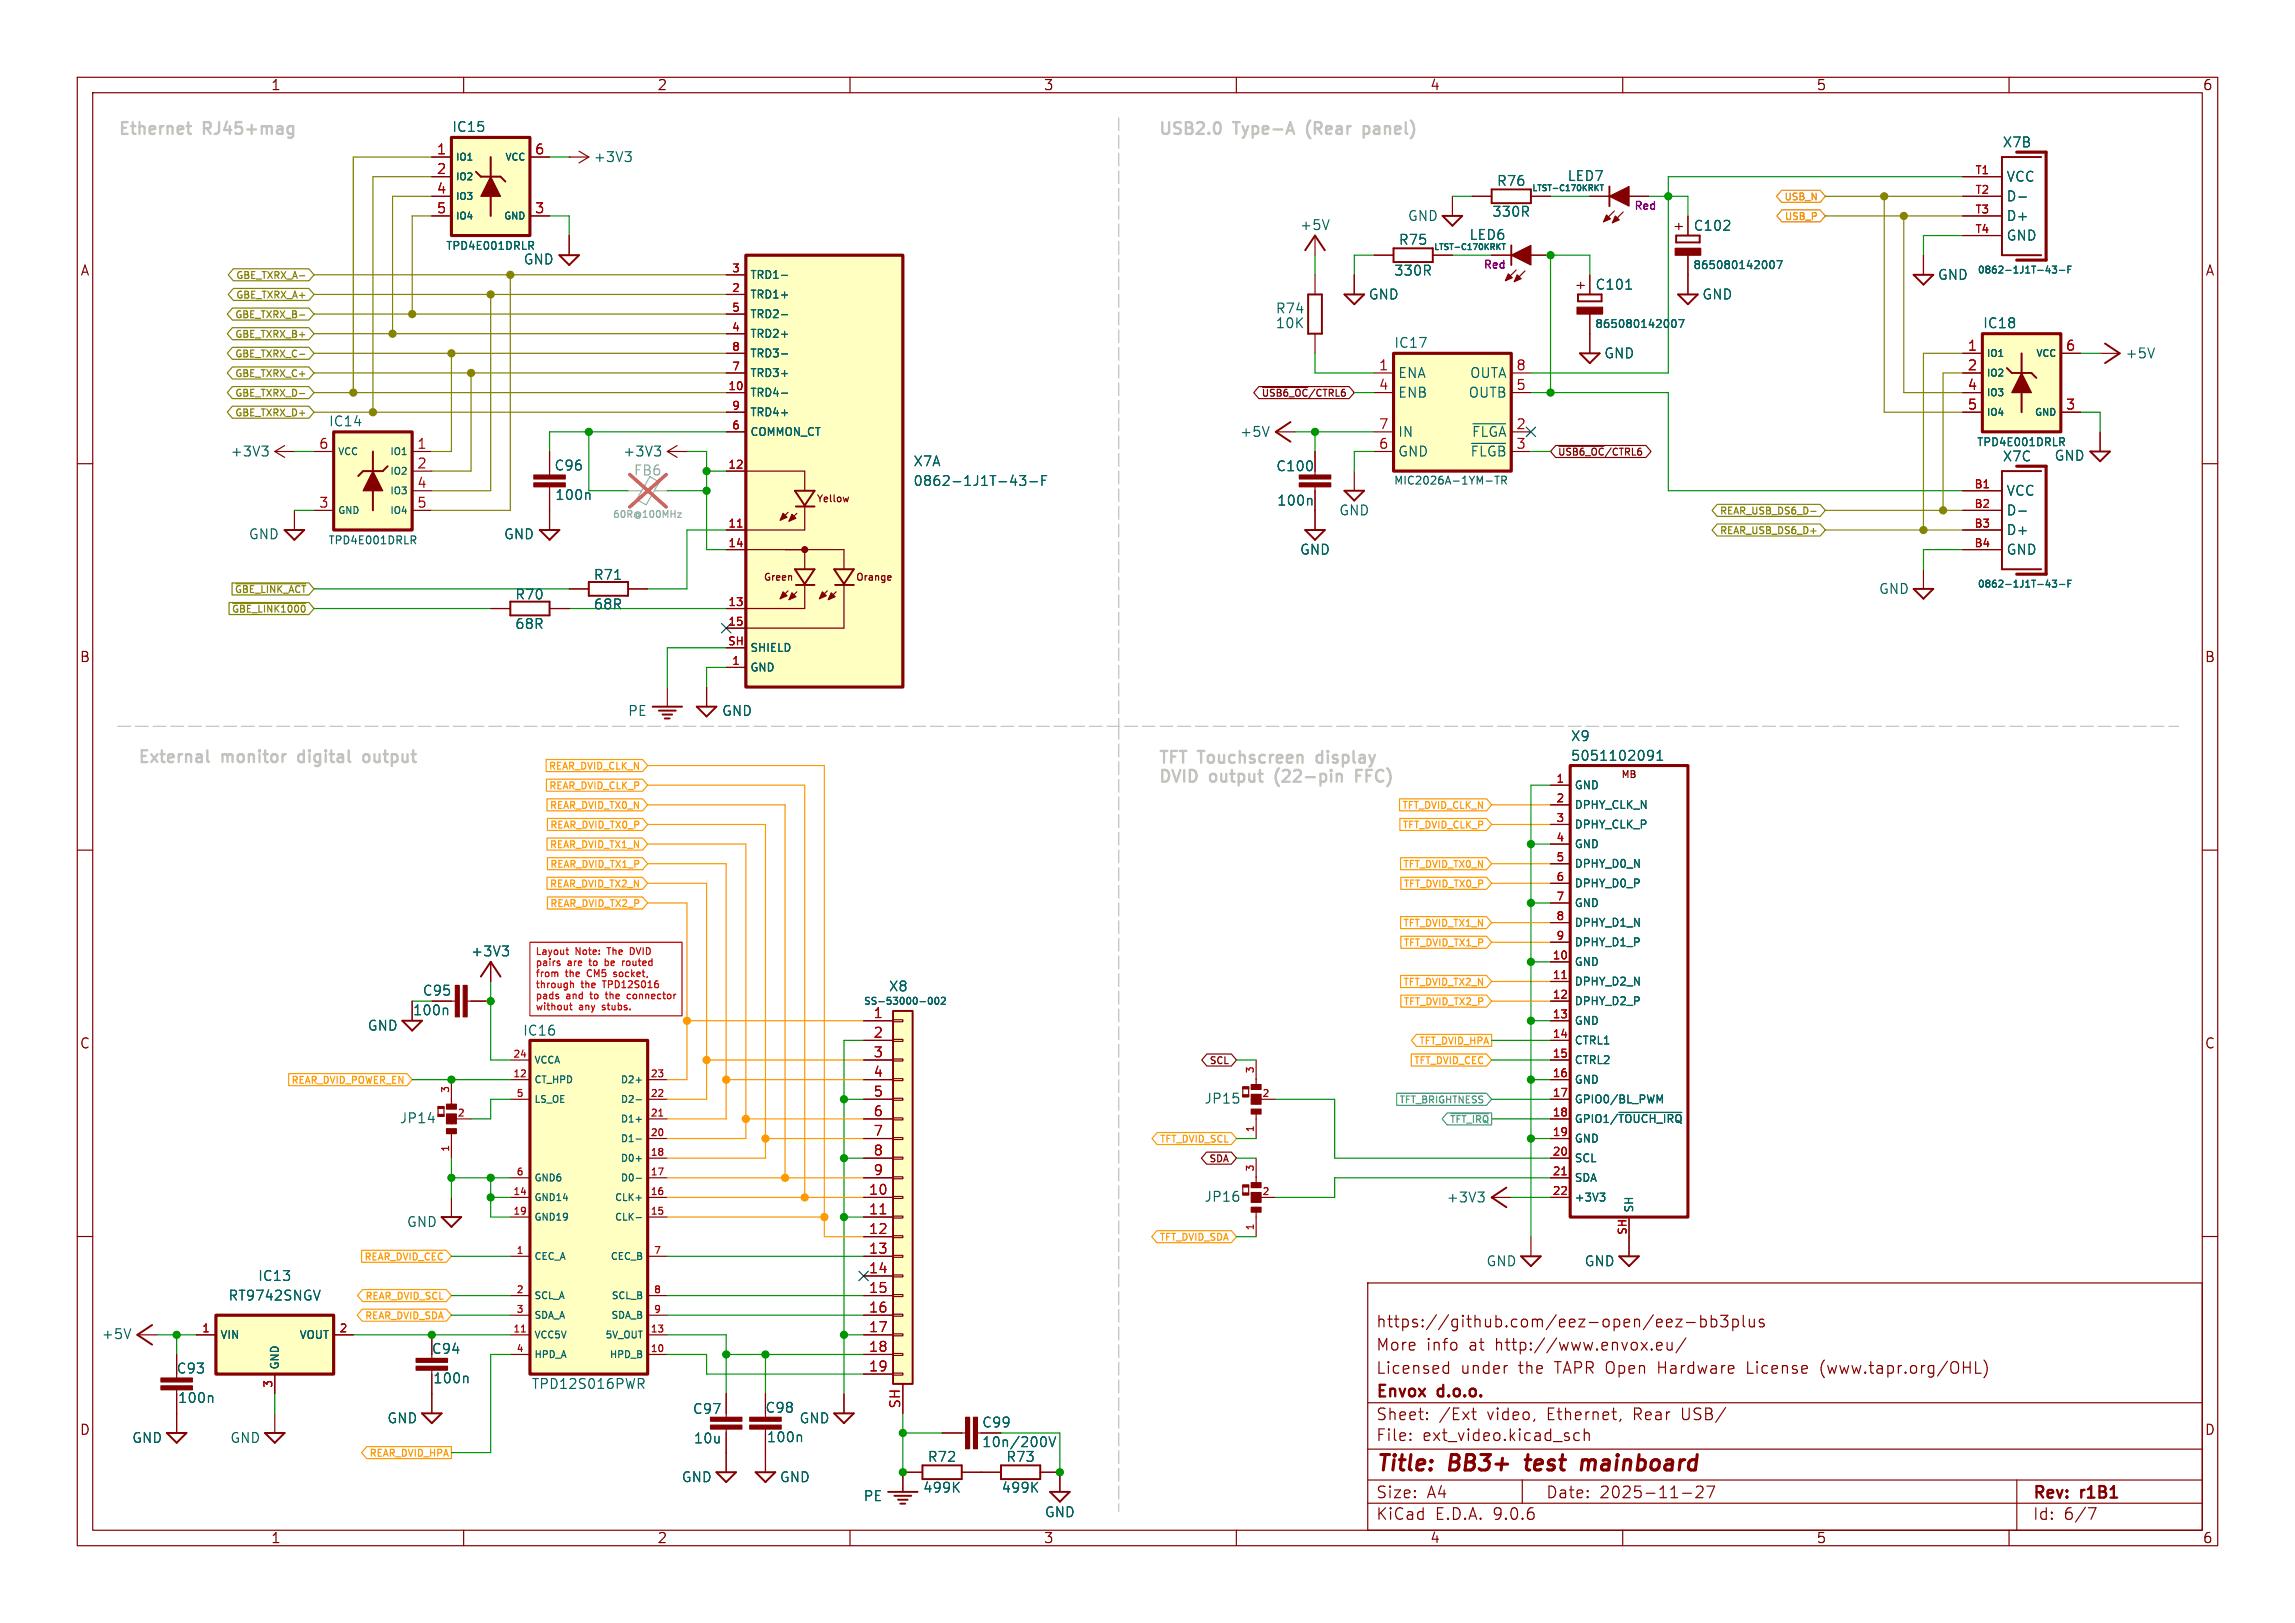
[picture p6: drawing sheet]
<svg xmlns="http://www.w3.org/2000/svg" width="297mm" height="210mm" viewBox="0 0 297 210" stroke-linecap="round" stroke-linejoin="round" font-family="sans-serif">
<defs><g id="words">
<g font-size="2.8" fill="#840000">
<text x="178" y="190.9">Title:</text>
<text x="187.7" y="190.9">BB3+</text>
<text x="198.4" y="190.9">test</text>
<text x="206.3" y="190.9">mainboard</text>
</g>
<g font-size="2.1" fill="#c2c2c2">
<text x="15.2" y="17.5">Ethernet</text>
<text x="26.4" y="17.5">RJ45+mag</text>
<text x="149.9" y="17.5">USB2.0</text>
<text x="159.8" y="17.5">Type-A</text>
<text x="169.8" y="17.5">(Rear</text>
<text x="177.7" y="17.5">panel)</text>
<text x="17.8" y="98.8">External</text>
<text x="28.8" y="98.8">monitor</text>
<text x="39.3" y="98.8">digital</text>
<text x="48.3" y="98.8">output</text>
<text x="149.9" y="98.9">TFT</text>
<text x="149.9" y="101.4">DVID</text>
<text x="155.3" y="98.9">Touchscreen</text>
<text x="156.7" y="101.4">output</text>
<text x="165.7" y="101.4">(22-pin</text>
<text x="171.1" y="98.9">display</text>
<text x="176.8" y="101.4">FFC)</text>
</g>
<g font-size="2.1" fill="#840000">
<text x="178" y="172">https://github.com/eez-open/eez-bb3plus</text>
<text x="178" y="178">Licensed</text>
<text x="178" y="175">More</text>
<text x="184.6" y="175">info</text>
<text x="189" y="178">under</text>
<text x="190.2" y="175">at</text>
<text x="193.7" y="175">http://www.envox.eu/</text>
<text x="196.6" y="178">the</text>
<text x="201.4" y="178">TAPR Open</text>
<text x="215" y="178">Hardware</text>
<text x="226.7" y="178">License</text>
<text x="236.3" y="178">(www.tapr.org/OHL)</text>
<text x="178" y="184">Sheet:</text>
<text x="178" y="181.2">Envox</text>
<text x="186.2" y="181.2">d.o.o.</text>
<text x="186.2" y="184">/Ext</text>
<text x="192.5" y="184">video,</text>
<text x="200.4" y="184">Ethernet,</text>
<text x="211.7" y="184">Rear</text>
<text x="218.1" y="184">USB/</text>
<text x="178" y="186.7">File:</text>
<text x="184.1" y="186.7">ext_video.kicad_sch</text>
<text x="178" y="196.9">KiCad</text>
<text x="178" y="194.1">Size:</text>
<text x="184.7" y="194.1">A4</text>
<text x="185.7" y="196.9">E.D.A.</text>
<text x="193.3" y="196.9">9.0.6</text>
<text x="200" y="194.1">Date:</text>
<text x="207" y="194.1">2025-11-27</text>
<text x="263" y="194.3">Rev:</text>
<text x="263" y="196.9">Id:</text>
<text x="267.1" y="196.9">6/7</text>
<text x="269.4" y="194.3">r1B1</text>
</g>
<g font-size="1.8" fill="#840000">
<text x="35" y="11.9">1</text>
<text x="85" y="11.9">2</text>
<text x="135" y="11.9">3</text>
<text x="185" y="11.9">4</text>
<text x="235" y="11.9">5</text>
<text x="285" y="11.9">6</text>
<text x="10.3" y="35.9">A</text>
<text x="218" y="30.1" transform="rotate(-90 218 30.1)">+</text>
<text x="285.3" y="35.9">A</text>
<text x="205.3" y="37.7" transform="rotate(-90 205.3 37.7)">+</text>
<text x="10.3" y="85.9">B</text>
<text x="285.3" y="85.9">B</text>
<text x="10.3" y="135.9">C</text>
<text x="285.3" y="135.9">C</text>
<text x="10.3" y="185.9">D</text>
<text x="127" y="184.9">C99</text>
<text x="285.3" y="185.9">D</text>
<text x="35" y="199.9">1</text>
<text x="85" y="199.9">2</text>
<text x="135" y="199.9">3</text>
<text x="185" y="199.9">4</text>
<text x="235" y="199.9">5</text>
<text x="285" y="199.9">6</text>
</g>
<g font-size="1.8" fill="#006464">
<text x="58.4" y="17.3">IC15</text>
<text x="76.7" y="21.2">+3V3</text>
<text x="202.8" y="23.6">LED7</text>
<text x="259.1" y="19.3">X7B</text>
<text x="259.6" y="23.7">VCC</text>
<text x="168.1" y="30">+5V</text>
<text x="182.1" y="28.8">GND</text>
<text x="193" y="28.3">330R</text>
<text x="193.6" y="24.3">R76</text>
<text x="259.6" y="26.3">D-</text>
<text x="259.6" y="28.8">D+</text>
<text x="67.7" y="34.4">GND</text>
<text x="180.3" y="35.9">330R</text>
<text x="180.9" y="31.9">R75</text>
<text x="190.1" y="31.3">LED6</text>
<text x="219.1" y="30.1">C102</text>
<text x="259.6" y="31.3">GND</text>
<text x="165" y="40.8">R74</text>
<text x="177" y="39">GND</text>
<text x="206.4" y="37.7">C101</text>
<text x="220.2" y="39">GND</text>
<text x="250.7" y="36.4">GND</text>
<text x="165" y="42.7">10K</text>
<text x="180.3" y="45.2">IC17</text>
<text x="207.5" y="46.6">GND</text>
<text x="256.5" y="42.7">IC18</text>
<text x="275" y="46.6">+5V</text>
<text x="180.8" y="49.1">ENA</text>
<text x="180.8" y="51.7">ENB</text>
<text x="190" y="51.7">OUTB</text>
<text x="190.2" y="49.1">OUTA</text>
<text x="29.7" y="59.3">+3V3</text>
<text x="42.5" y="55.4">IC14</text>
<text x="80.5" y="59.3">+3V3</text>
<text x="160.4" y="56.7">+5V</text>
<text x="180.8" y="56.7">IN</text>
<text x="180.8" y="59.3">GND</text>
<text x="190.2" y="59.3">~{FLGB}</text>
<text x="190.4" y="56.7">~{FLGA}</text>
<text x="259.1" y="59.9">X7C</text>
<text x="265.8" y="59.8">GND</text>
<text x="71.7" y="61.1">C96</text>
<text x="71.8" y="64.9">100n</text>
<text x="118.1" y="60.6">X7A</text>
<text x="118.1" y="63.1">0862-1J1T-43-F</text>
<text x="165.1" y="61.2">C100</text>
<text x="165.2" y="65.6">100n</text>
<text x="259.6" y="64.4">VCC</text>
<text x="32.1" y="70">GND</text>
<text x="65.1" y="70">GND</text>
<text x="168.1" y="72">GND</text>
<text x="173.2" y="66.9">GND</text>
<text x="259.6" y="66.9">D-</text>
<text x="259.6" y="69.4">D+</text>
<text x="259.6" y="72">GND</text>
<text x="66.6" y="77.8">R70</text>
<text x="76.7" y="75.2">R71</text>
<text x="243.1" y="77.1">GND</text>
<text x="66.6" y="81.6">68R</text>
<text x="76.7" y="79.1">68R</text>
<text x="81.2" y="92.8">PE</text>
<text x="93.4" y="92.8">GND</text>
<text x="203.2" y="96.1">X9</text>
<text x="203.2" y="98.7">5051102091</text>
<text x="60.9" y="124">+3V3</text>
<text x="53.3" y="131.6">100n</text>
<text x="54.6" y="129">C95</text>
<text x="114.9" y="128.5">X8</text>
<text x="47.5" y="133.6">GND</text>
<text x="67.6" y="134.2">IC16</text>
<text x="155.8" y="143">JP15</text>
<text x="51.6" y="145.6">JP14</text>
<text x="155.8" y="155.7">JP16</text>
<text x="187.1" y="155.8">+3V3</text>
<text x="52.6" y="159">GND</text>
<text x="33.3" y="166">IC13</text>
<text x="192.3" y="164.1">GND</text>
<text x="205" y="164.1">GND</text>
<text x="13.1" y="173.5">+5V</text>
<text x="29.5" y="168.5">RT9742SNGV</text>
<text x="22.8" y="177.9">C93</text>
<text x="55.8" y="175.4">C94</text>
<text x="56" y="179.2">100n</text>
<text x="68.7" y="179.9">TPD12S016PWR</text>
<text x="22.9" y="181.7">100n</text>
<text x="50" y="184.4">GND</text>
<text x="89.6" y="183.2">C97</text>
<text x="99" y="183">C98</text>
<text x="103.4" y="184.4">GND</text>
<text x="17" y="186.9">GND</text>
<text x="29.7" y="186.9">GND</text>
<text x="88.1" y="192">GND</text>
<text x="89.7" y="187">10u</text>
<text x="99.1" y="186.8">100n</text>
<text x="100.8" y="192">GND</text>
<text x="120" y="189.4">R72</text>
<text x="127" y="187.5">10n/200V</text>
<text x="130.1" y="189.4">R73</text>
<text x="111.7" y="194.4">PE</text>
<text x="119.4" y="193.4">499K</text>
<text x="129.5" y="193.4">499K</text>
<text x="135.1" y="196.5">GND</text>
</g>
<g font-size="1.8" fill="#a90000">
<text x="56.4" y="20.1">1</text>
<text x="56.4" y="22.6">2</text>
<text x="69.1" y="20.1">6</text>
<text x="56.4" y="25.1">4</text>
<text x="56.4" y="27.7">5</text>
<text x="69.1" y="27.7">3</text>
<text x="254.6" y="45.5">1</text>
<text x="267.3" y="45.5">6</text>
<text x="178.4" y="48">1</text>
<text x="178.4" y="50.5">4</text>
<text x="196.1" y="48">8</text>
<text x="196.1" y="50.5">5</text>
<text x="254.6" y="48">2</text>
<text x="254.6" y="50.5">4</text>
<text x="254.6" y="53.1">5</text>
<text x="267.3" y="53.1">3</text>
<text x="41.2" y="58.2">6</text>
<text x="53.9" y="58.2">1</text>
<text x="178.4" y="55.6">7</text>
<text x="178.4" y="58.2">6</text>
<text x="196.1" y="55.6">2</text>
<text x="196.1" y="58.2">3</text>
<text x="41.2" y="65.8">3</text>
<text x="53.9" y="60.7">2</text>
<text x="53.9" y="63.2">4</text>
<text x="53.9" y="65.8">5</text>
<text x="113" y="131.8">1</text>
<text x="113" y="134.4">2</text>
<text x="113" y="136.9">3</text>
<text x="113" y="139.4">4</text>
<text x="113" y="142">5</text>
<text x="113" y="144.5">6</text>
<text x="113" y="147.1">7</text>
<text x="113" y="149.6">8</text>
<text x="112.4" y="154.7">10</text>
<text x="113" y="152.1">9</text>
<text x="112.4" y="157.2">11</text>
<text x="112.4" y="159.8">12</text>
<text x="112.4" y="162.3">13</text>
<text x="112.4" y="164.8">14</text>
<text x="112.4" y="167.4">15</text>
<text x="112.4" y="169.9">16</text>
<text x="112.4" y="172.5">17</text>
<text x="112.4" y="175">18</text>
<text x="112.4" y="177.5">19</text>
<text x="116.6" y="182.3" transform="rotate(-90 116.6 182.3)">SH</text>
</g>
<text font-size="1.8" fill="#989898" x="81.9" y="61.7">FB6</text>
<g font-size="1.4" fill="#a90000">
<text x="255.5" y="22.6">T1</text>
<text x="255.5" y="25.1">T2</text>
<text x="255.5" y="27.7">T3</text>
<text x="94.6" y="35.3">3</text>
<text x="255.5" y="30.2">T4</text>
<text x="94.6" y="37.8">2</text>
<text x="94.6" y="40.4">5</text>
<text x="94.6" y="42.9">4</text>
<text x="94.6" y="45.5">8</text>
<text x="94.2" y="50.5">10</text>
<text x="94.6" y="48">7</text>
<text x="94.6" y="53.1">9</text>
<text x="94.6" y="55.6">6</text>
<text x="94.2" y="60.7">12</text>
<text x="255.4" y="63.2">B1</text>
<text x="255.4" y="65.8">B2</text>
<text x="94.2" y="68.3">11</text>
<text x="94.2" y="70.9">14</text>
<text x="255.4" y="68.3">B3</text>
<text x="255.4" y="70.9">B4</text>
<text x="94.1" y="83.6">SH</text>
<text x="94.2" y="78.5">13</text>
<text x="94.2" y="81">15</text>
<text x="94.6" y="86.1">1</text>
<text x="201.3" y="101.3">1</text>
<text x="201.3" y="103.9">2</text>
<text x="201.3" y="106.4">3</text>
<text x="201.3" y="109">4</text>
<text x="201.3" y="111.5">5</text>
<text x="201.3" y="114">6</text>
<text x="201.3" y="116.6">7</text>
<text x="201.3" y="119.1">8</text>
<text x="200.8" y="124.2">10</text>
<text x="201.3" y="121.7">9</text>
<text x="200.8" y="126.7">11</text>
<text x="200.8" y="129.3">12</text>
<text x="200.8" y="131.8">13</text>
<text x="200.8" y="134.4">14</text>
<text x="200.8" y="136.9">15</text>
<text x="200.8" y="139.4">16</text>
<text x="200.8" y="142">17</text>
<text x="200.8" y="144.5">18</text>
<text x="200.8" y="147.1">19</text>
<text x="200.8" y="149.6">20</text>
<text x="200.8" y="152.1">21</text>
<text x="200.8" y="154.7">22</text>
<text x="210.6" y="159.9" transform="rotate(-90 210.6 159.9)">SH</text>
<text x="26.1" y="172.5">1</text>
<text x="43.8" y="172.5">2</text>
<text x="35.3" y="179.7" transform="rotate(-90 35.3 179.7)">3</text>
</g>
<g font-size="1.4" fill="#840084">
<text x="211.4" y="27.4">Red</text>
<text x="191.9" y="35">Red</text>
</g>
<g font-size="1.4" fill="#006464">
<text x="57.6" y="32.5">TPD4E001DRLR</text>
<text x="219" y="35">865080142007</text>
<text x="97" y="36.3">TRD1-</text>
<text x="97" y="38.8">TRD1+</text>
<text x="97" y="41.4">TRD2-</text>
<text x="97" y="43.9">TRD2+</text>
<text x="97" y="46.5">TRD3-</text>
<text x="206.3" y="42.6">865080142007</text>
<text x="97" y="49">TRD3+</text>
<text x="97" y="51.5">TRD4-</text>
<text x="97" y="54.1">TRD4+</text>
<text x="97" y="56.6">COMMON_CT</text>
<text x="255.8" y="57.9">TPD4E001DRLR</text>
<text x="180.3" y="62.9">MIC2026A-1YM-TR</text>
<text x="42.4" y="70.6">TPD4E001DRLR</text>
<text x="97" y="84.6">SHIELD</text>
<text x="97" y="87.1">GND</text>
<text x="203.7" y="102.3">GND</text>
<text x="203.7" y="104.9">DPHY_CLK_N</text>
<text x="203.7" y="107.4">DPHY_CLK_P</text>
<text x="203.7" y="110">GND</text>
<text x="203.7" y="112.5">DPHY_D0_N</text>
<text x="203.7" y="115">DPHY_D0_P</text>
<text x="203.7" y="117.6">GND</text>
<text x="203.7" y="120.1">DPHY_D1_N</text>
<text x="203.7" y="122.7">DPHY_D1_P</text>
<text x="203.7" y="125.2">GND</text>
<text x="203.7" y="127.7">DPHY_D2_N</text>
<text x="203.7" y="130.3">DPHY_D2_P</text>
<text x="203.7" y="132.8">GND</text>
<text x="203.7" y="135.4">CTRL1</text>
<text x="203.7" y="137.9">CTRL2</text>
<text x="203.7" y="140.4">GND</text>
<text x="203.7" y="143">GPIO0/BL_PWM</text>
<text x="203.7" y="145.5">GPIO1/~{TOUCH_IRQ}</text>
<text x="203.7" y="148.1">GND</text>
<text x="203.7" y="150.6">SCL</text>
<text x="203.7" y="153.1">SDA</text>
<text x="203.7" y="155.7">+3V3</text>
<text x="211.6" y="157" transform="rotate(-90 211.6 157)">SH</text>
<text x="28.4" y="173.5">VIN</text>
<text x="38.6" y="173.5">VOUT</text>
<text x="36.3" y="177.3" transform="rotate(-90 36.3 177.3)">GND</text>
</g>
<g font-size="1.2" fill="#006464">
<text x="58.9" y="21">IO1</text>
<text x="58.9" y="23.5">IO2</text>
<text x="65.3" y="21">VCC</text>
<text x="58.9" y="26.1">IO3</text>
<text x="58.9" y="28.6">IO4</text>
<text x="65.1" y="28.6">GND</text>
<text x="255.8" y="35.6">0862-1J1T-43-F</text>
<text x="257" y="46.4">IO1</text>
<text x="263.4" y="46.4">VCC</text>
<text x="257" y="48.9">IO2</text>
<text x="257" y="51.5">IO3</text>
<text x="43.7" y="59.1">VCC</text>
<text x="50.4" y="59.1">IO1</text>
<text x="257" y="54">IO4</text>
<text x="263.2" y="54">GND</text>
<text x="50.4" y="61.6">IO2</text>
<text x="50.4" y="64.2">IO3</text>
<text x="43.7" y="66.7">GND</text>
<text x="50.4" y="66.7">IO4</text>
<text x="255.8" y="76.2">0862-1J1T-43-F</text>
<text x="111.7" y="130.2">SS-53000-002</text>
<text x="69.1" y="137.8">VCCA</text>
<text x="69.1" y="140.4">CT_HPD</text>
<text x="69.1" y="142.9">LS_OE</text>
<text x="80.2" y="140.4">D2+</text>
<text x="80.2" y="142.9">D2-</text>
<text x="80.2" y="145.5">D1+</text>
<text x="80.2" y="148">D1-</text>
<text x="69.1" y="153.1">GND6</text>
<text x="69.1" y="155.6">GND14</text>
<text x="79.4" y="155.6">CLK+</text>
<text x="80.2" y="150.5">D0+</text>
<text x="80.2" y="153.1">D0-</text>
<text x="69.1" y="158.2">GND19</text>
<text x="79.4" y="158.2">CLK-</text>
<text x="69.1" y="163.2">CEC_A</text>
<text x="78.9" y="163.2">CEC_B</text>
<text x="69.1" y="168.3">SCL_A</text>
<text x="69.1" y="170.9">SDA_A</text>
<text x="69.1" y="173.4">VCC5V</text>
<text x="78.2" y="173.4">5V_OUT</text>
<text x="79" y="170.9">SDA_B</text>
<text x="79" y="168.3">SCL_B</text>
<text x="69.1" y="175.9">HPD_A</text>
<text x="78.8" y="175.9">HPD_B</text>
</g>
<g font-size="1.2" fill="#c60">
<text x="230.8" y="26.1">USB_N</text>
<text x="230.8" y="28.7">USB_P</text>
</g>
<g font-size="1.2" fill="#848400">
<text x="30.3" y="41.4">GBE_TXRX_B-</text>
<text x="30.4" y="38.8">GBE_TXRX_A+</text>
<text x="30.4" y="36.3">GBE_TXRX_A-</text>
<text x="30.3" y="46.5">GBE_TXRX_C-</text>
<text x="30.3" y="43.9">GBE_TXRX_B+</text>
<text x="30.3" y="49">GBE_TXRX_C+</text>
<text x="30.3" y="51.5">GBE_TXRX_D-</text>
<text x="30.3" y="54.1">GBE_TXRX_D+</text>
<text x="222.4" y="69.3">REAR_USB_DS6_D+</text>
<text x="222.4" y="66.8">REAR_USB_DS6_D-</text>
<text x="30.2" y="76.9">~{GBE_LINK_ACT}</text>
<text x="29.9" y="79.5">~{GBE_LINK1000}</text>
</g>
<g font-size="1.2" fill="#840000">
<text x="163.1" y="51.5">~{USB6_OC}/CTRL6</text>
<text x="201.5" y="59.2">~{USB6_OC}/CTRL6</text>
<text x="105.6" y="65.2">Yellow</text>
<text x="98.7" y="75.3">Green</text>
<text x="110.7" y="75.3">Orange</text>
<text x="209.7" y="100.9">MB</text>
<text x="156.4" y="137.9">SCL</text>
<text x="156.4" y="150.6">SDA</text>
</g>
<text font-size="1.2" fill="#989898" x="79.2" y="67.2">60R@100MHz</text>
<g font-size="1.2" fill="#f90">
<text x="70.9" y="99.8">REAR_DVID_CLK_N</text>
<text x="70.9" y="102.3">REAR_DVID_CLK_P</text>
<text x="71" y="104.9">REAR_DVID_TX0_N</text>
<text x="71.1" y="107.4">REAR_DVID_TX0_P</text>
<text x="181.3" y="104.9">TFT_DVID_CLK_N</text>
<text x="181.4" y="107.4">TFT_DVID_CLK_P</text>
<text x="71" y="110">REAR_DVID_TX1_N</text>
<text x="71.1" y="112.5">REAR_DVID_TX1_P</text>
<text x="181.5" y="112.5">TFT_DVID_TX0_N</text>
<text x="71" y="115">REAR_DVID_TX2_N</text>
<text x="71.1" y="117.6">REAR_DVID_TX2_P</text>
<text x="181.5" y="115">TFT_DVID_TX0_P</text>
<text x="181.5" y="120.1">TFT_DVID_TX1_N</text>
<text x="181.5" y="122.7">TFT_DVID_TX1_P</text>
<text x="181.5" y="127.7">TFT_DVID_TX2_N</text>
<text x="181.5" y="130.3">TFT_DVID_TX2_P</text>
<text x="182.9" y="137.9">TFT_DVID_CEC</text>
<text x="183.5" y="135.4">TFT_DVID_HPA</text>
<text x="37.6" y="140.4">REAR_DVID_POWER_EN</text>
<text x="150" y="148.1">TFT_DVID_SCL</text>
<text x="149.9" y="160.8">TFT_DVID_SDA</text>
<text x="47" y="163.3">REAR_DVID_CEC</text>
<text x="47.1" y="170.9">REAR_DVID_SDA</text>
<text x="47.1" y="168.4">REAR_DVID_SCL</text>
<text x="47.7" y="188.7">REAR_DVID_HPA</text>
</g>
<g font-size="1.2" fill="#f00">
<text x="69.2" y="123.9">Layout</text>
<text x="69.2" y="125.4">pairs</text>
<text x="73.5" y="125.4">are</text>
<text x="74.5" y="123.9">Note:</text>
<text x="76.6" y="125.4">to</text>
<text x="78.8" y="125.4">be</text>
<text x="78.9" y="123.9">The</text>
<text x="81.4" y="125.4">routed</text>
<text x="82.1" y="123.9">DVID</text>
<text x="69.2" y="126.8">from</text>
<text x="69.2" y="128.2">through</text>
<text x="69.2" y="129.7">pads</text>
<text x="69.2" y="131.1">without</text>
<text x="73.3" y="126.8">the</text>
<text x="73.3" y="129.7">and</text>
<text x="75" y="131.1">any</text>
<text x="75.3" y="128.2">the</text>
<text x="76.3" y="126.8">CM5</text>
<text x="76.7" y="129.7">to</text>
<text x="78.2" y="131.1">stubs.</text>
<text x="78.3" y="128.2">TPD12S016</text>
<text x="79" y="129.7">the</text>
<text x="80" y="126.8">socket,</text>
<text x="82" y="129.7">connector</text>
</g>
<g font-size="1.2" fill="#a90000">
<text x="66.3" y="136.9">24</text>
<text x="58.2" y="141.5" transform="rotate(-90 58.2 141.5)">3</text>
<text x="66.3" y="139.4">12</text>
<text x="66.7" y="142">5</text>
<text x="84.1" y="139.4">23</text>
<text x="84.1" y="142">22</text>
<text x="162.3" y="139" transform="rotate(-90 162.3 139)">3</text>
<text x="163.3" y="142">2</text>
<text x="58.2" y="149.2" transform="rotate(-90 58.2 149.2)">1</text>
<text x="59.1" y="144.5">2</text>
<text x="84.1" y="144.5">21</text>
<text x="84.1" y="147.1">20</text>
<text x="84.1" y="149.6">18</text>
<text x="162.3" y="146.6" transform="rotate(-90 162.3 146.6)">1</text>
<text x="66.3" y="154.7">14</text>
<text x="66.7" y="152.1">6</text>
<text x="84.1" y="152.1">17</text>
<text x="84.1" y="154.7">16</text>
<text x="162.3" y="151.7" transform="rotate(-90 162.3 151.7)">3</text>
<text x="163.3" y="154.7">2</text>
<text x="66.3" y="157.2">19</text>
<text x="84.1" y="157.2">15</text>
<text x="162.3" y="159.3" transform="rotate(-90 162.3 159.3)">1</text>
<text x="66.7" y="162.3">1</text>
<text x="66.7" y="167.4">2</text>
<text x="84.5" y="162.3">7</text>
<text x="84.5" y="167.4">8</text>
<text x="66.3" y="172.5">11</text>
<text x="66.7" y="169.9">3</text>
<text x="84.1" y="172.5">13</text>
<text x="84.5" y="169.9">9</text>
<text x="66.7" y="175">4</text>
<text x="84.1" y="175">10</text>
</g>
<g font-size="1.2" fill="#00c2c2">
<text x="180.9" y="143">TFT_BRIGHTNESS</text>
<text x="187.5" y="145.5">~{TFT_IRQ}</text>
</g>
<g font-size="1.1" fill="#006464">
<text x="198.2" y="24.9">LTST-C170KRKT</text>
<text x="185.5" y="32.6">LTST-C170KRKT</text>
</g>
</g></defs>
<g fill="none" stroke="#840000" stroke-width=".15">
<path d="M10 10h277v190h-277zM12 12h273v186h-273zM60 10v2M74.9 19.6l1.3 .7M110 10v2M160 10v2M210 10v2M260 10v2M73.7 20.3h.1M73.7 20.3h2.5M76.2 20.3l-1.3 .8M193 33h7.7"/>
<path d="M196.2 34.9l-1.4 1.4M197.4 35.1l-1.4 1.3M165.1 55.9h2.5M170.2 58.4v3.1M10 60h2M170.2 63v5.6M285 60h2M10 110h2M285 110h2M10 160h2M177 166h108v32h-108zM186.9 177.6l.1 .1 .5-.1"/>
<path d="M186.9 176.8l.1-.1 .5 .1M187.5 176.2v1.5M195 176.7h.1M214.4 174.2l.7-.1-.1-.3-.4-.1-.2 .2 .1 .7 .1 .1 .4-.1M215.7 173.7l.1 .9a.41 .41 0 0 0 .6 0M216.4 173.7v1M216.9 170.7h.8l-.8 1h.8M218.2 173.1l-1.3 2M218.2 171.1h1.2M220.1 170.8l.4-.1 .3 .3v.4l-.1 .2-.2 .1-.4-.1M220.1 170.2v1.5M221.5 170.8l.4-.1 .3 .3v.4l-.2 .2-.1 .1-.4-.1"/>
<path d="M221.5 170.2v1.5M222.7 170.2h.9l-.5 .6a.41 .41 0 0 1 .5 .3v.3l-.1 .2-.6 .1-.2-.1M224.2 170.8l.5-.1 .3 .3v.4l-.2 .2-.1 .1-.5-.1M224.2 170.7v1.5M225.6 170.2v1.3l.2 .2M226.4 170.7l.1 .9a.41 .41 0 0 0 .5 0M227 170.7v1M228.2 170.8l-.3-.1-.2 .2v.2l.5 .2 .1 .1-.1 .2-.1 .1-.4-.1M235.7 176.6v.4v.6M255.7 176.2v1.5h.7M256.7 176a1.72 1.72 0 0 1 0 2.3M285 160h2"/>
<path d="M60 198v2M110 198v2M160 198v2M177 194.5h108M177 191.5h108M177 187.5h108M177 181.5h108M182.5 186.3h.1l-.1 .1M182.5 186.3v.1M182.5 185.5v.1M182.5 185.5h.1l-.1 .1M184.7 183.6v.1"/>
<path d="M184.7 183.6h-.1l.1 .1M184.7 182.8v.1M184.7 182.8h-.1l.1 .1M190.5 182.7h.5M190.7 182.2v1.3v.1l.3 .1M197 191.5v3M204.4 185.5l-.4-.1-.3 .3v.4l.1 .2 .2 .1 .4-.1M205 185.5a.37 .37 0 0 1 .7 .1v.8M205 184.9v1.5M209.7 183.6l-.1 .3M210 198v2M217.7 193.2h1.2"/>
<path d="M219.5 192.4l.2-.1h.4a.41 .41 0 0 1 .2 .6l-.8 .9h.9M220.9 192.3h1l-.7 1.5M260 198v2M261 191.5v6.5M270.2 195.1h1l-.6 1.5"/>
</g>
<path d="M197.4 188.9h.7M197.7 188.2l-.2 1.7 .1 .2 .2 .1M204.8 188.9l-.2 1.3M205.6 189a.57 .57 0 0 0-.8 .1M205.6 189.2l-.1 1" fill="none" stroke="#840000" stroke-width=".4"/>
<path d="M195.6 31.8v2.5M167 54.6l-1.9 1.3 1.9 1.3M168.9 68.6h2.5l-1.2 1.3z" fill="none" stroke="#840000" stroke-width=".25"/>
<g fill="#840000" stroke="#840000" stroke-width=".15">
<path d="M196.3 35.6l.5 .5-.8 .3z"/>
<path d="M195.2 35.4l.5 .5-.9 .4z"/>
<path d="M195.6 33l2.5-1.2v2.5z"/>
<path d="M168.1 61.5h4.1v.5h-4.1z"/>
<path d="M168.1 62.5h4.1v.5h-4.1z"/>
</g>
<path d="M80.9 19.6h.8l-.5 .5M81.4 20.1l.3 .3v.3l-.3 .2M193.8 31.9l.4 .4M194.2 31.5l-.5 .5M194.6 31.5v.8M164.2 55.2l-.4 1.3M169.6 64.5l.2 .2v.6" fill="none" stroke="#006464" stroke-width=".15"/>
<path d="M58.4 17.8h10.2v12.7h-10.2z" fill="#ffffc2"/>
<path d="M61.6 22.2l.6 .7h2.6l.6 .6M63.5 20.3v2.6M63.5 25.4v2.5" fill="none" stroke="#840000" stroke-width=".25"/>
<path d="M58.4 17.8h10.2v12.7h-10.2z" fill="none" stroke="#840000" stroke-width=".4"/>
<path d="M63.5 22.9l1.3 2.5h-2.6z" fill="#840000" stroke="#840000" stroke-width=".15"/>
<path d="M55.9 20.3h2.5M55.9 22.9h2.5M55.9 25.4h2.5M55.9 27.9h2.5M68.6 20.3h2.5M68.6 27.9h2.5" fill="none" stroke="#840000" stroke-width=".15"/>
<path d="M68.7 31.8l.3 .5M68.8 31.3l.2 .1v.3l-.2 .1" fill="none" stroke="#006464" stroke-width=".15"/>
<path d="M96.5 33h20.3v55.9h-20.3z" fill="#ffffc2"/>
<path d="M96.5 33h20.3v55.9h-20.3z" fill="none" stroke="#840000" stroke-width=".41"/>
<g fill="#840000" stroke="#840000" stroke-width=".15">
<path d="M101.3 66.4l.6 .5-.9 .4z"/>
<path d="M101.3 76.6l.6 .5-.9 .4z"/>
<path d="M102.5 66.5l.5 .6-.9 .3z"/>
<path d="M102.5 76.7l.5 .5-.9 .4z"/>
<path d="M106.4 76.6l.5 .5-.9 .4z"/>
<path d="M107.6 76.7l.5 .5-.9 .4z"/>
<circle cx="104.1" cy="71.1" r=".38"/>
</g>
<g fill="none" stroke="#840000" stroke-width=".15">
<path d="M94 35.6h2.5M94 38.1h2.5M170.2 35.6v2.5M94 40.6h2.5M94 43.2h2.5M94 45.7h2.5M94 48.3h2.5M94 50.8h2.5M94 53.3h2.5M94 55.9h2.5M170.2 43.2v2.5M205.7 43.2v2.5"/>
<path d="M94 61h10.1v2.5M94 71.1h15.2v2.6M102 66.3l-1 1M102 76.5l-1 1M103.1 66.4l-1 1M103.1 76.6l-1 1M104.1 65.7v2.9h-10.1M104.1 71.1v2.6M104.1 75.8v2.9h-10.1M107.1 76.5l-1.1 1M108.2 76.6l-1 1M109.2 75.8v5.5h-15.2"/>
<path d="M109.8 64.3l-.2 .6M115.2 74.5l.1 .2-.4 .1M115.3 75l-.1 .1M94 83.8h2.5M94 86.4h2.5"/>
</g>
<path d="M169.3 38.1h1.8v5.1h-1.8zM204.5 45.7h2.5l-1.3 1.3zM102.9 63.5h2.5l-1.3 1.9zM102.9 73.7h2.5l-1.3 1.9zM103 65.5h2.4M103 75.7h2.4M107.9 73.7h2.6l-1.3 1.9zM108.1 75.7h2.4" fill="none" stroke="#840000" stroke-width=".25"/>
<path d="M101.1 35.6h.8M101.1 40.7h.8M101.1 45.8h.8M101.1 50.9h.8M130.8 62.4h.8M131.4 62v.8M131.9 61.5h.8l-.4 .5a.34 .34 0 0 1 .4 .3v.3l-.1 .1-.5 .1-.2-.1M133.3 62.3h.9M134.9 62.1h.4M135.5 61.5h-.6v1.3" fill="none" stroke="#006464" stroke-width=".15"/>
<path d="M95.4 68.2h.6" fill="none" stroke="#a90000" stroke-width=".15"/>
<path d="M180.3 45.7h15.3v15.3h-15.3z" fill="#ffffc2"/>
<path d="M180.3 45.7h15.3v15.3h-15.3z" fill="none" stroke="#840000" stroke-width=".41"/>
<g fill="none" stroke="#840000" stroke-width=".15">
<path d="M175.3 35.6v2.5M177.8 33h2.5M185.4 33h2.6M188 25.4v2.5M190.5 25.4h2.5M198.1 25.4h2.6M205.7 25.4h7.7M208.9 27.3l-1.4 1.4M210.1 27.4l-1.4 1.4M177.8 48.3h2.5M177.8 50.8h2.5M177.8 55.9h2.5"/>
<path d="M177.8 58.4h2.5M195.6 48.3h2.5M195.6 50.8h2.5M195.6 55.9h2.5M195.6 58.4h2.5M63.5 78.7h2.5M71.1 78.7h2.6M175.3 61v2.5M193 154.9h2.6M198.1 160v2.6M119.4 190.5h-2.6v2.5M124.5 190.5h5"/>
<path d="M134.6 190.5h2.6v2.5"/>
</g>
<g fill="none" stroke="#006464" stroke-width=".15">
<path d="M206.5 24.2l.4 .5M206.9 23.9l-.5 .4M207.3 23.9v.8M190.4 57.4h4.4M190.6 54.8h4.2M193.4 61.6h.6M193.7 61.6v1M194.4 62.2l.4-.1 .1-.1v-.3l-.2-.1h-.3v1M194.6 62.2l.3 .4M191.3 154.2h.8l-.5 .5M191.8 154.7l.3 .3v.3l-.3 .2M123.6 192.3l.5 .8"/>
<path d="M124.1 191.8l-.7 .7M133.7 192.3l.6 .8M134.3 191.8l-.7 .7"/>
</g>
<g fill="none" stroke="#840000" stroke-width=".25">
<path d="M174 38.1h2.5l-1.2 1.3zM180.3 32.1h5.1v1.8h-5.1zM186.7 27.9h2.5l-1.2 1.3zM193 24.5h5.1v1.8h-5.1zM208.3 24.1v2.6M66 77.9h5.1v1.7h-5.1zM174 63.5h2.5l-1.2 1.3zM194.9 153.7l-1.9 1.2 1.9 1.3M196.8 162.6h2.6l-1.3 1.2zM114.9 193h3.8M115.7 193.5h2.2M116.2 194.1h1.3"/>
<path d="M116.5 194.6h.6M119.4 189.6h5.1v1.8h-5.1zM129.5 189.6h5.1v1.8h-5.1zM135.9 193h2.5l-1.2 1.3z"/>
</g>
<g fill="#840000" stroke="#840000" stroke-width=".15">
<path d="M209 27.9l.5 .5-.8 .4z"/>
<path d="M207.9 27.8l.5 .5-.9 .4z"/>
<path d="M208.3 25.4l2.5-1.3v2.6z"/>
</g>
<path d="M27.9 170.2h15.3v7.6h-15.3z" fill="#ffffc2"/>
<path d="M27.9 170.2h15.3v7.6h-15.3z" fill="none" stroke="#840000" stroke-width=".41"/>
<g fill="none" stroke="#840000" stroke-width=".15">
<path d="M73.7 30.5v2.5M35.6 58.4l1.2 .8M35.6 58.4h2.5M36.8 57.7l-1.2 .7M38.1 58.4h.1M71.1 58.4v3.1M86.4 58.4h2.5M86.4 58.4l1.2 .8M87.6 57.7l-1.2 .7M88.9 58.4h.1M38.1 66v2.6M71.1 63v5.6"/>
<path d="M73.7 76.2h2.5M81.3 76.2h2.5M200.7 101.6h2.5M200.7 104.1h2.5M200.7 106.7h2.5M200.7 109.2h2.5M200.7 111.8h2.5M200.7 114.3h2.5M200.7 116.8h2.5M200.7 119.4h2.5M53.3 129.5v2.6M55.9 129.5h3"/>
<path d="M60.5 129.5h3M63.5 124.5v2.5M200.7 121.9h2.5M200.7 124.5h2.5M200.7 127h2.5M200.7 129.5h2.5M200.7 132.1h2.5M200.7 134.6h2.5M200.7 137.2h2.5M200.7 139.7h2.5M58.4 154.9v2.6M200.7 142.2h2.5"/>
<path d="M200.7 144.8h2.5M200.7 147.3h2.5M200.7 149.9h2.5M200.7 152.4h2.5M200.7 154.9h2.5M210.8 157.5v2.5M25.4 172.7h2.5M35.6 177.8v2.5M43.2 172.7h2.5M35.6 182.9v2.5"/>
</g>
<g fill="none" stroke="#006464" stroke-width=".15">
<path d="M33.9 57.7h.8l-.4 .5M34.4 58.2l.3 .3v.3l-.3 .2M84.7 57.7h.8l-.4 .5M85.2 58.2l.3 .3v.3l-.3 .2M76.2 63.8l.1 .2v.6M79.6 75h.7M213.3 97.2l.2-.1h.2l.2 .1a.84 .84 0 0 1-.3 1.2h-.3M214 97.6l-.3 .3h-.2l-.2-.1M214.4 98.4h.8M214.4 97.5l.4-.4v1.3M57.7 130.5l.2 .1v.7M65 122.4h.8l-.4 .5"/>
<path d="M65.6 122.9l.2 .2v.3l-.2 .3M207 154.4h.7l-.4 .4M207.5 154.8l.2 .2v.2l-.2 .2M209.5 143.9h8.1M214.8 142.4l.3-.7v1M41.4 166.9l-.4 1.3"/>
</g>
<path d="M72.4 33h2.5l-1.2 1.3zM36.8 68.6h2.6l-1.3 1.3zM69.8 68.6h2.6l-1.3 1.3zM76.2 75.3h5.1v1.8h-5.1zM52.1 132.1h2.5l-1.3 1.3zM62.2 126.4l1.3-1.9 1.3 1.9M57.1 157.5h2.6l-1.3 1.3zM34.3 185.4h2.5l-1.2 1.3z" fill="none" stroke="#840000" stroke-width=".25"/>
<path d="M203.2 99.1h15.2v58.4h-15.2z" fill="none" stroke="#840000" stroke-width=".4"/>
<path d="M202.1 126.6h.6M202.1 152h.6" fill="none" stroke="#a90000" stroke-width=".15"/>
<g fill="#840000" stroke="#840000" stroke-width=".15">
<path d="M69.1 61.5h4.1v.5h-4.1z"/>
<path d="M69.1 62.5h4.1v.5h-4.1z"/>
<path d="M59.9 127.5h.6v4.1h-.6z"/>
<path d="M58.9 127.5h.5v4.1h-.5z"/>
</g>
<path d="M81.3 63.5h1.7M84.1 61.7l1.2 .7-1.7 2.9-1.2-.7zM84.7 63.5h1.7" fill="none" stroke="#a1a1a1" stroke-width=".15"/>
<path d="M87.7 66.4h.5l-.5 .6h.5" fill="none" stroke="#989898" stroke-width=".15"/>
<path d="M81.5 61.4l4.7 4.2M86.2 61.4l-4.7 4.2" fill="none" stroke="#e65255" stroke-width=".46"/>
<path d="M43.2 55.9h10.1v12.7h-10.1z" fill="#ffffc2"/>
<path d="M168.9 32.4l1.3-1.9 1.2 1.9M48.3 58.4v2.6M48.3 63.5v2.5M50.2 60.3l-.7 .7h-2.5l-.6 .6M209.5 162.6h2.6l-1.3 1.2zM92.7 190.5h2.5l-1.2 1.3zM97.8 190.5h2.5l-1.2 1.3zM107.9 182.9h2.6l-1.3 1.3z" fill="none" stroke="#840000" stroke-width=".25"/>
<path d="M43.2 55.9h10.1v12.7h-10.1z" fill="none" stroke="#840000" stroke-width=".4"/>
<g fill="#840000" stroke="#840000" stroke-width=".15">
<path d="M48.3 61l1.2 2.5h-2.5z"/>
<path d="M126 183.4h.5v4.1h-.5z"/>
<path d="M125 183.4h.5v4.1h-.5z"/>
<path d="M97 183.4h4.1v.5h-4.1z"/>
<path d="M97 184.4h4.1v.5h-4.1z"/>
<path d="M161.9 143.5h1.3v.6h-1.3z"/>
<path d="M160.8 141.7h.8v.2h-.8z"/>
<path d="M161.9 141.6h1.3v1.3h-1.3z"/>
<path d="M160.8 140.6h.8v.3h-.8z"/>
<path d="M161.9 140.3h1.3v.7h-1.3z"/>
<path d="M161.9 156.2h1.3v.6h-1.3z"/>
<path d="M160.8 154.4h.8v.2h-.8z"/>
<path d="M161.9 154.3h1.3v1.3h-1.3z"/>
<path d="M160.8 153.3h.8v.3h-.8z"/>
<path d="M161.9 153h1.3v.7h-1.3z"/>
<path d="M91.9 184.4h4.1v.5h-4.1z"/>
<path d="M91.9 183.4h4.1v.5h-4.1z"/>
</g>
<g fill="none" stroke="#840000" stroke-width=".15">
<path d="M170.2 30.5v2.5M40.6 58.4h2.6M53.3 58.4h2.6M40.6 66h2.6M53.3 61h2.6M53.3 63.5h2.6M53.3 66h2.6M162.6 137.2v3.1M160.8 140.6h.8v1.3h-.8zM160.8 153.3h.8v1.3h-.8zM162.6 141.6v1.3M162.6 144v3.3"/>
<path d="M162.6 149.9v3.1M162.6 154.3v1.3M162.6 156.7v3.3M162.6 142.2h2.5M162.6 154.9h2.5M210.8 160v2.6M94 180.3v3.1M94 184.9v5.6M99.1 180.3v2.6M99.1 184.9v5.6M109.2 180.3v2.6M121.9 185.4h3.1"/>
</g>
<path d="M172 28.4l-.4 1.3M52.1 58.8h.5M53.5 69.9l.3 .5M53.6 69.4l.2 .1v.3l-.2 .1M103.5 185.7l.2 .2v.6M135.1 185.9a.79 .79 0 0 1 0 1.3M135.8 185.9l.4 1.3 .4-1.3" fill="none" stroke="#006464" stroke-width=".15"/>
<path d="M115.6 130.8h2.5v48.3h-2.5z" fill="#ffffc2"/>
<path d="M84.5 91.4h3.8M85.3 91.9h2.2M85.7 92.5h1.3M86 93h.7M90.2 91.4h2.5l-1.3 1.3zM115.6 130.8h2.5v48.3h-2.5z" fill="none" stroke="#840000" stroke-width=".25"/>
<g fill="none" stroke="#840000" stroke-width=".15">
<path d="M86.4 88.9v2.5M91.4 88.9v2.5M58.4 139.7v3.2M111.8 132.1h3.8M111.8 134.6h3.8M111.8 137.2h3.8M111.8 139.7h3.8M115.6 132h1.2v.2h-1.2zM115.6 134.5h1.2v.2h-1.2zM115.6 137h1.2v.3h-1.2zM115.6 139.6h1.2v.2h-1.2zM56.7 143.2h.8v1.3h-.8z"/>
<path d="M58.4 144.8h2.6M58.4 144.1v1.3M58.4 146.6v3.3M111.8 142.2h3.8M111.8 144.8h3.8M111.8 147.3h3.8M111.8 149.9h3.8M111.8 152.4h3.8M111.8 154.9h3.8M111.8 157.5h3.8M115.6 142.1h1.2v.3h-1.2zM115.6 144.7h1.2v.2h-1.2z"/>
<path d="M115.6 147.2h1.2v.2h-1.2zM115.6 149.7h1.2v.3h-1.2zM115.6 152.3h1.2v.2h-1.2zM115.6 154.8h1.2v.3h-1.2zM115.6 157.4h1.2v.2h-1.2zM115.6 159.9h1.2v.2h-1.2zM111.8 160h3.8M111.8 162.6h3.8M111.8 165.1h3.8M111.8 167.6h3.8M111.8 170.2h3.8M111.8 172.7h3.8"/>
<path d="M111.8 175.3h3.8M111.8 177.8h3.8M115.6 162.4h1.2v.3h-1.2zM115.6 165h1.2v.2h-1.2zM115.6 167.5h1.2v.3h-1.2zM115.6 170.1h1.2v.2h-1.2zM115.6 172.6h1.2v.2h-1.2zM115.6 175.1h1.2v.3h-1.2zM115.6 177.7h1.2v.2h-1.2zM116.8 179.1v3.8"/>
</g>
<path d="M113.9 157.1h.7" fill="none" stroke="#a90000" stroke-width=".15"/>
<path d="M120.3 129.1a.47 .47 0 0 1 .4 .4 .47 .47 0 0 1-.4 .4 .59 .59 0 0 1 0-.8zM121.1 129.1h.1a.47 .47 0 0 1 .3 .4 .47 .47 0 0 1-.3 .4 .59 .59 0 0 1-.1-.8zM121.8 129.1h.4l.1 .2-.5 .6h.5" fill="none" stroke="#006464" stroke-width=".15"/>
<g fill="#840000" stroke="#840000" stroke-width=".15">
<path d="M57.8 146.1h1.3v.6h-1.3z"/>
<path d="M56.7 144.2h.8v.3h-.8z"/>
<path d="M57.8 144.1h1.3v1.3h-1.3z"/>
<path d="M56.7 143.2h.8v.2h-.8z"/>
<path d="M57.8 142.9h1.3v.6h-1.3z"/>
</g>
<path d="M68.6 134.6h15.2v43.2h-15.2z" fill="#ffffc2"/>
<path d="M261 19.7h3.8v14h-3.8M68.6 134.6h15.2v43.2h-15.2z" fill="none" stroke="#840000" stroke-width=".41"/>
<g fill="none" stroke="#840000" stroke-width=".15">
<path d="M218.4 27.9v2.6M218.4 33v5.1M248.9 33v2.6M254 22.9h5.1M254 25.4h5.1M254 27.9h5.1M254 30.5h5.1M271.8 45.7h2.5M271.8 55.9v2.5M248.9 73.7v2.5M66 137.2h2.6M66 139.7h2.6"/>
<path d="M83.8 139.7h2.6M66 142.2h2.6M66 152.4h2.6M66 154.9h2.6M66 157.5h2.6M83.8 142.2h2.6M83.8 152.4h2.6M83.8 154.9h2.6M83.8 157.5h2.6M83.8 144.8h2.6M83.8 147.3h2.6M83.8 149.9h2.6"/>
<path d="M17.8 172.7h2.5M22.9 175.3v2.5M22.9 179.8v5.6M66 162.6h2.6M66 167.6h2.6M66 170.2h2.6M66 172.7h2.6M66 175.3h2.6M83.8 162.6h2.6M83.8 167.6h2.6M83.8 170.2h2.6M83.8 172.7h2.6"/>
<path d="M83.8 175.3h2.6"/>
</g>
<path d="M85.3 144.4h.5M67.5 172.3h.5" fill="none" stroke="#a90000" stroke-width=".15"/>
<g fill="none" stroke="#006464" stroke-width=".15">
<path d="M229.2 33.8l.1-.1a.54 .54 0 0 1 .3 .5 .54 .54 0 0 1-.3 .6 .68 .68 0 0 1-.1-1zM230 33.7h.6l-.4 1.1M261.3 25.5h.9M264.8 35h.5M265.2 34.7v.6M265.6 34.4h.5l-.3 .4 .3 .1v.3l-.1 .1-.4-.1M266.5 35h.7M267.6 34.9h.3M268 34.4h-.4v.9M278.8 45l-.4 1.3M82.3 139.8h.7M82.3 142.3h.7"/>
<path d="M82.3 144.8h.7M82.3 147.4h.7M82.3 149.9h.7M82.3 152.5h.7M82.3 155h.7M82.3 157.5h.7M16.9 171.9l-.4 1.3M82.6 178.4h.5a.34 .34 0 0 1 .2 .3 .34 .34 0 0 1-.2 .3h-.5M82.9 179l.4 .6M27.3 180.6l.2 .2v.7"/>
</g>
<g fill="#840000" stroke="#840000" stroke-width=".15">
<path d="M20.8 178.3h4.1v.5h-4.1z"/>
<path d="M20.8 179.3h4.1v.5h-4.1z"/>
<path d="M216.8 32.1h3.3v.9h-3.3z"/>
</g>
<path d="M216.9 30.5h3.1v.9h-3.1zM217.2 38.1h2.5l-1.3 1.3zM247.6 35.6h2.6l-1.3 1.2zM264.2 20.3h-5.1v12.7h5.1M270.5 58.4h2.5l-1.2 1.3zM272.4 44.5l1.9 1.2-1.9 1.3M247.6 76.2h2.6l-1.3 1.3zM19.7 171.5l-1.9 1.2 1.9 1.3M21.6 185.4h2.5l-1.2 1.3z" fill="none" stroke="#840000" stroke-width=".25"/>
<path d="M256.5 43.2h10.2v12.7h-10.2z" fill="#ffffc2"/>
<path d="M204.2 38.1h3.1v.9h-3.1zM259.7 47.6l.6 .7h2.6l.6 .6M261.6 45.7v2.6M261.6 50.8v2.5M264.2 61h-5.1v12.7h5.1M54.6 182.9h2.5l-1.2 1.3z" fill="none" stroke="#840000" stroke-width=".25"/>
<path d="M256.5 43.2h10.2v12.7h-10.2z" fill="none" stroke="#840000" stroke-width=".4"/>
<g fill="#840000" stroke="#840000" stroke-width=".15">
<path d="M261.6 48.3l1.3 2.5h-2.6z"/>
<path d="M204.1 39.8h3.3v.8h-3.3z"/>
<path d="M53.8 175.8h4.1v.5h-4.1z"/>
<path d="M53.8 176.8h4.1v.5h-4.1z"/>
</g>
<g fill="none" stroke="#840000" stroke-width=".15">
<path d="M55.9 20.3h2.5M55.9 22.9h2.5M55.9 25.4h2.5M55.9 27.9h2.5M68.6 20.3h2.5M68.6 27.9h2.5M73.7 30.5v2.5M94 35.6h2.5M94 38.1h2.5M175.3 35.6v2.5M177.8 33h2.5M185.4 33h2.6"/>
<path d="M190.5 25.4h2.5M193 33h2.6M198.1 25.4h2.6M198.1 33h2.6M205.7 35.6v2.5M205.7 25.4h2.6M210.8 25.4h2.6M218.4 27.9v2.6M218.4 33v5.1M248.9 33v2.6M254 22.9h5.1M254 25.4h5.1"/>
<path d="M254 27.9h5.1M254 30.5h5.1M71.1 58.4v2.6M94 45.7h2.5M94 48.3h2.5M94 50.8h2.5M94 53.3h2.5M94 40.6h2.5M94 43.2h2.5M94 55.9h2.5M162.9 50h11.7l.7 .8-.7 .8h-11.7l-.6-.8zM163.4 50.1h5.8"/>
<path d="M170.2 58.4v2.6M201.3 57.6h11.7l.7 .8-.7 .8h-11.7l-.6-.8zM201.7 57.8h5.9M205.7 40.6v5.1M254 45.7h2.5M254 48.3h2.5M254 50.8h2.5M254 53.3h2.5M266.7 45.7h2.5M266.7 53.3h2.5M271.8 55.9v2.5M63.5 78.7h2.5"/>
<path d="M71.1 78.7h2.6M71.1 63.5v5.1M73.7 76.2h2.5M81.3 76.2h2.5M94 68.6h2.5M94 71.1h2.5M94 78.7h2.5M94 61h2.5M170.2 63.5v5.1M254 63.5h5.1M254 66h5.1M254 68.6h5.1"/>
<path d="M254 71.1h5.1M91.4 88.9v2.5M94 81.3h2.5M94 83.8h2.5M94 86.4h2.5M200.7 101.6h2.5M200.7 104.1h2.5M200.7 106.7h2.5M200.7 109.2h2.5M200.7 111.8h2.5M200.7 114.3h2.5M200.7 116.8h2.5"/>
<path d="M200.7 119.4h2.5M53.3 129.5v2.6M55.9 129.5h2.5M61 129.5h2.5M63.5 124.5v2.5M111.8 132.1h3.8M111.8 134.6h3.8M111.8 137.2h3.8M111.8 139.7h3.8M156.2 136.4h3.2l.6 .8-.6 .7h-3.2l-.7-.7zM200.7 132.1h2.5M200.7 134.6h2.5"/>
<path d="M200.7 137.2h2.5M200.7 139.7h2.5M200.7 129.5h2.5M200.7 121.9h2.5M200.7 124.5h2.5M200.7 127h2.5M111.8 142.2h3.8M111.8 144.8h3.8M111.8 147.3h3.8M111.8 149.9h3.8M111.8 152.4h3.8M111.8 154.9h3.8"/>
<path d="M111.8 157.5h3.8M156.1 149.1h3.3l.6 .8-.6 .7h-3.3l-.6-.7zM200.7 142.2h2.5M200.7 144.8h2.5M200.7 147.3h2.5M200.7 149.9h2.5M200.7 152.4h2.5M200.7 154.9h2.5M210.8 157.5v5.1M22.9 175.3v2.5M25.4 172.7h2.5M35.6 177.8v2.5"/>
<path d="M43.2 172.7h2.5M55.9 172.7v2.6M55.9 177.3v5.6M111.8 172.7h3.8M111.8 160h3.8M111.8 162.6h3.8M111.8 165.1h3.8M111.8 167.6h3.8M111.8 170.2h3.8M111.8 175.3h3.8M111.8 177.8h3.8M116.8 179.1v3.8"/>
<path d="M22.9 180.3v5.1M94 180.3v2.6M94 185.4v5.1M99.1 180.3v2.6M99.1 185.4v5.1M109.2 180.3v2.6M119.4 190.5h-2.6v2.5M121.9 185.4h2.6M124.5 190.5h5M134.6 190.5h2.6v2.5"/>
</g>
<g fill="none" stroke="#006464" stroke-width=".15">
<path d="M68.7 31.8l.3 .5M68.8 31.3l.2 .1v.3l-.2 .1M101.1 35.6h.8M193.8 31.9l.4 .4M194.2 31.5l-.5 .5M194.6 31.5v.8M206.5 24.2l.4 .5M206.9 23.9l-.5 .4M207.3 23.9v.8M210.4 37.4h.7M229.2 33.8l.1-.1a.54 .54 0 0 1 .3 .5 .54 .54 0 0 1-.3 .6 .68 .68 0 0 1-.1-1zM230 33.7h.6l-.4 1.1"/>
<path d="M261.3 25.5h.9M264.8 35h.5M265.2 34.7v.6M265.6 34.4h.5l-.3 .4 .3 .1v.3l-.1 .1-.4-.1M266.5 35h.7M267.6 34.9h.3M268 34.4h-.4v.9M101.1 40.7h.8M101.1 45.8h.8M101.1 50.9h.8M216.4 41.5l.2-.1a.54 .54 0 0 1 .3 .5 .54 .54 0 0 1-.3 .5l-.2-.1-.1-.3zM217.3 41.4h.6l-.4 1"/>
<path d="M266.8 57.2l.4 .5M267 56.7l.2 .1-.1 .3-.1 .1M76.2 63.8l.1 .2v.6M79.6 75h.7M130.8 62.4h.8M131.4 62v.8M131.9 61.5h.8l-.4 .5a.34 .34 0 0 1 .4 .3v.3l-.1 .1-.5 .1-.2-.1M133.3 62.3h.9M134.9 62.1h.4M135.5 61.5h-.6v1.3M169.6 64.5l.2 .2v.6M261.3 66.1h.9"/>
<path d="M264.8 75.7h.5M265.2 75.4v.6M265.6 75.1h.5l-.3 .3 .3 .1v.4l-.1 .1-.4-.1M266.5 75.6h.7M267.6 75.5h.3M268 75.1h-.4v.9M213.3 97.2l.2-.1h.2l.2 .1a.84 .84 0 0 1-.3 1.2h-.3M214 97.6l-.3 .3h-.2l-.2-.1M214.4 98.4h.8M214.4 97.5l.4-.4v1.3M57.7 130.5l.2 .1v.7M65 122.4h.8l-.4 .5"/>
<path d="M65.6 122.9l.2 .2v.3l-.2 .3M120.3 129.1a.47 .47 0 0 1 .4 .4 .47 .47 0 0 1-.4 .4 .59 .59 0 0 1 0-.8zM121.1 129.1h.1a.47 .47 0 0 1 .3 .4 .47 .47 0 0 1-.3 .4 .59 .59 0 0 1-.1-.8zM121.8 129.1h.4l.1 .2-.5 .6h.5M207 154.4h.7l-.4 .4M207.5 154.8l.2 .2v.2l-.2 .2M209.5 143.9h8.1M214.8 142.4l.3-.7v1M41.4 166.9l-.4 1.3M60.4 178.1l.1 .2v.6M27.3 180.6l.2 .2v.7M103.5 185.7l.2 .2v.6"/>
<path d="M123.6 192.3l.5 .8M124.1 191.8l-.7 .7M133.7 192.3l.6 .8M134.3 191.8l-.7 .7M135.1 185.9a.79 .79 0 0 1 0 1.3M135.8 185.9l.4 1.3 .4-1.3"/>
</g>
<path d="M261 60.3h3.8v14h-3.8" fill="none" stroke="#840000" stroke-width=".41"/>
<g fill="none" stroke="#848400" stroke-width=".15">
<path d="M30.1 39.9h9.9l.6 .7-.6 .8h-9.9l-.7-.8zM30.2 37.3h9.8l.6 .8-.6 .8h-9.8l-.7-.8zM30.2 34.8h9.8l.6 .8-.6 .7h-9.8l-.7-.7zM38.8 35.7h.6M40.6 38.1h53.4M40.6 35.6h53.4M55.9 25.4h-5.1v17.8M55.9 27.9h-2.6v12.7M55.9 20.3h-10.2v30.5M55.9 22.9h-7.6v30.4M63.5 38.1v25.4h-7.6M66 35.6v30.4h-10.1"/>
<path d="M236.2 25.4h17.8M236.2 27.9h17.8M243.8 25.4v27.9h10.2M246.4 27.9v22.9h7.6M30.1 47.5h9.9l.6 .8-.6 .7h-9.9l-.7-.7zM30.1 44.9h9.9l.6 .8-.6 .8h-9.9l-.7-.8zM30.1 42.4h9.9l.6 .8-.6 .8h-9.9l-.7-.8zM30.1 52.6h9.9l.6 .7-.6 .8h-9.9l-.7-.8zM30.1 50h9.9l.6 .8-.6 .8h-9.9l-.7-.8zM38.8 45.8h.6M38.8 40.8h.6M38.8 50.9h.6"/>
<path d="M40.6 48.3h53.4M40.6 50.8h53.4M40.6 53.3h53.4M40.6 45.7h53.4M40.6 40.6h53.4M40.6 43.2h53.4M58.4 45.7v12.7h-2.5M61 48.3v12.7h-5.1M254 45.7h-5.1v22.9M254 48.3h-2.5v17.7M29.7 78h10.3l.6 .7-.6 .8h-10.3zM30 75.4h10l.6 .8-.6 .8h-10z"/>
<path d="M30.1 78.1h9.5M30.5 75.5h9.1M222.2 67.8h13.4l.6 .8-.6 .8h-13.4l-.6-.8zM222.2 65.3h13.4l.6 .7-.6 .8h-13.4l-.6-.8zM234.3 68.7h.7M234.3 66.2h.7M236.2 66h17.8M236.2 68.6h17.8"/>
</g>
<g fill="none" stroke="#f90" stroke-width=".15">
<path d="M70.7 98.3h12.5l.6 .8-.6 .7h-12.5zM83.8 99.1h22.9v60.9h5.1M70.7 100.8h12.5l.6 .8-.6 .8h-12.5zM70.8 113.5h12.4l.6 .8-.6 .8h-12.4zM70.8 103.4h12.4l.6 .7-.6 .8h-12.4zM70.8 108.4h12.4l.6 .8-.6 .8h-12.4zM70.8 116.1h12.4l.6 .7-.6 .8h-12.4zM70.8 105.9h12.4l.6 .8-.6 .8h-12.4zM70.8 111h12.4l.6 .8-.6 .7h-12.4zM83.8 106.7h15.3v43.2h-12.7M83.8 104.1h17.8v48.3M83.8 111.8h10.2v33h-7.6"/>
<path d="M83.8 114.3h7.6v27.9h-5M83.8 116.8h5.1v22.9h-2.5M83.8 109.2h12.7v38.1h-10.1M83.8 101.6h20.3v53.3M181.1 103.4h11.3l.6 .7-.6 .8h-11.3zM181.2 105.9h11.2l.6 .8-.6 .8h-11.2zM181.2 111h11.2l.6 .8-.6 .7h-11.2zM181.2 118.6h11.2l.6 .8-.6 .8h-11.2zM181.3 113.5h11.1l.6 .8-.6 .8h-11.1zM193 106.7h7.7M193 104.1h7.7M193 119.4h7.7"/>
<path d="M193 111.8h7.7M193 114.3h7.7M37.4 138.9h15.3l.6 .8-.6 .8h-15.3zM88.9 132.1h22.9M91.4 137.2h20.4M94 139.7h17.8M181.2 126.2h11.2l.6 .8-.6 .8h-11.2zM181.3 128.8h11.1l.6 .7-.6 .8h-11.1zM181.3 121.1h11.1l.6 .8-.6 .8h-11.1zM182.6 136.4h9.8l.6 .8-.6 .7h-9.8zM183.3 133.8h9.7v1.6h-9.7l-.7-.8zM193 127h7.7"/>
<path d="M193 129.5h7.7M193 121.9h7.7M86.4 152.4h25.4M86.4 154.9h25.4M86.4 157.5h20.3M96.5 144.8h15.3M99.1 147.3h12.7M149.7 159.2h9.7l.6 .8-.6 .8h-9.7l-.7-.8zM149.8 146.5h9.6l.6 .8-.6 .8h-9.6l-.7-.8zM46.8 161.8h11l.6 .8-.6 .7h-11zM46.9 169.4h10.9l.6 .8-.6 .8h-10.9l-.7-.8zM46.9 166.9h10.9l.6 .7-.6 .8h-10.9l-.6-.8z"/>
<path d="M47.5 187.2h10.9v1.5h-10.9l-.7-.7z"/>
</g>
<path d="M180.7 141.5h11.7l.6 .7-.6 .8h-11.7zM187.3 144h5.7v1.6h-5.7l-.7-.8zM187.8 144.1h4.8" fill="none" stroke="#00c2c2" stroke-width=".15"/>
<path d="M230.6 24.6h5l.6 .8-.6 .8h-5l-.7-.8zM230.6 27.2h5l.6 .7-.6 .8h-5l-.7-.8z" fill="none" stroke="#c60" stroke-width=".15"/>
<path d="M144.8 15.2v78.8M15.2 94h162.6M144.8 94v101.6M177.8 94h104.1" fill="none" stroke="#c2c2c2" stroke-width=".15" stroke-dasharray="1.7 .6"/>
<g fill="none" stroke="#009600" stroke-width=".15">
<path d="M71.1 27.9h2.6v2.6M71.1 20.3h2.6M170.2 33v2.6M177.8 33h-2.5v2.6M188 25.4h2.5M188 33h5M200.7 25.4h5M205.7 35.6v-2.6h-5v17.8M213.4 25.4h5v2.5M254 22.9h-38.1v25.4h-17.8M254 30.5h-5.1v2.5M38.1 58.4h2.5"/>
<path d="M76.2 55.9v7.6h5.1M88.9 58.4h2.5v12.7h2.6M94 55.9h-22.9v2.5M167.6 55.9h10.2M170.2 45.7v2.6h7.6M170.2 55.9v2.5M175.3 50.8h2.5M177.8 58.4h-2.5v2.6M198.1 50.8h17.8v12.7h38.1M198.1 58.4h2.6M269.2 45.7h2.6M269.2 53.3h2.6v2.6"/>
<path d="M38.1 66h2.5M40.6 78.7h22.9M40.6 76.2h33.1M73.7 78.7h20.3M86.4 63.5h5M91.4 61h2.6M94 68.6h-5.1v7.6h-5.1M254 71.1h-5.1v2.6M94 86.4h-2.6v2.5M94 83.8h-7.6v5.1M198.1 116.8h2.6M198.1 109.2h2.6"/>
<path d="M200.7 101.6h-2.6v58.4M53.3 129.5h2.6M53.3 139.7h12.7M63.5 127v10.2h2.5M111.8 134.6h-2.6v45.7M160 137.2h2.6M193 137.2h7.7M193 134.6h7.7M198.1 139.7h2.6M198.1 132.1h2.6M198.1 124.5h2.6M58.4 152.4h7.6"/>
<path d="M58.4 149.9v5M63.5 154.9h2.5M63.5 152.4v5.1h2.5M66 142.2h-2.5v2.6h-2.5M109.2 149.9h2.6M109.2 142.2h2.6M109.2 157.5h2.6M160 147.3h2.6M160 149.9h2.6M165.1 142.2h7.6v7.7h28M193 142.2h7.7M193 144.8h7.7"/>
<path d="M195.6 154.9h5.1M198.1 147.3h2.6M200.7 152.4h-28v2.5h-7.6M20.3 172.7h5.1M22.9 172.7v2.6M45.7 172.7h20.3M58.4 170.2h7.6M58.4 162.6h7.6M58.4 167.6h7.6M66 175.3h-2.5v12.7h-5.1M86.4 172.7h7.6v7.6M86.4 175.3h5v2.5h20.4"/>
<path d="M86.4 170.2h25.4M86.4 162.6h25.4M86.4 167.6h25.4M94 175.3h17.8M99.1 175.3v5M109.2 172.7h2.6M160 160h2.6M35.6 180.3v2.6M116.8 182.9v7.6M116.8 185.4h5.1M129.5 185.4h7.7v5.1"/>
</g>
<path d="M197.5 55.3l1.2 1.2M198.7 55.3l-1.2 1.2M93.4 80.7l1.2 1.2M94.6 80.7l-1.2 1.2M111.2 164.5l1.2 1.2M112.4 164.5l-1.2 1.2" fill="none" stroke="#000084" stroke-width=".15"/>
<g fill="none" stroke="#f00" stroke-width=".15">
<path d="M68.6 121.9h19.7v9.5h-19.7zM72.2 125.9v.5M72.2 124.6l.2 .1 .1 .1-.1 .1h-.2M73.2 122.9h.4M73.4 123.4l.2 .1M73.8 126.9v.9M73.8 129.8v.7l.2 .2M74 127.2l-.2 .1M74.1 127.2l.1 .1v.5M76.3 124.1v.7M76.5 128.3v.8M78.3 124.9h.3"/>
<path d="M78.3 124.1v.8M78.4 128.3v.8l.2 .1M78.6 124.3l-.3 .1M79.4 126.3l.3 .1M79.5 125.8l-.1 .1 .3 .2M80.7 124.3l-.1 .1M81.3 128.6l-.1 .2v.3l.1 .1h.3M81.5 128.6l.1 .1M81.8 122.6h-.2v.9h.2M85.9 128.3v.8"/>
</g>
<g fill="none" stroke="#c2c2c2" stroke-width=".3">
<path d="M24.1 16.3h.6M24.4 17.3h.3M37.5 16.3l.4 .1M37.9 17.3h-.4M37.9 16.3v1.2l-.3 .3M157.9 16.1l.1 .3-.1 .6M176.5 16.4l.4-.1 .3 .3M176.5 16.3v1.5M177.2 17l-.3 .3h-.4M26.8 97.1v1.3l.3 .2M38.7 97.7l-.1 .2 .1 .6M47.7 97.7a.41 .41 0 0 0-.4-.1 .41 .41 0 0 0-.3 .3v.4a.41 .41 0 0 0 .3 .3 .41 .41 0 0 0 .4-.1"/>
<path d="M170.5 97.8l-.1 .2 .1 .5M175.5 99.6v1.5M173.2 100.1h.2l.2 .2v.8M175.5 100.3h.5"/>
</g>
<path d="M95.4 68.2h.6M202.1 126.6h.6M113.9 157.1h.7M202.1 152h.6" fill="none" stroke="#a90000" stroke-width=".15"/>
<g fill="#848400" stroke="#848400" stroke-width=".15">
<circle cx="61" cy="48.3" r=".46"/>
<circle cx="50.8" cy="43.2" r=".46"/>
<circle cx="45.7" cy="50.8" r=".46"/>
<circle cx="48.3" cy="53.3" r=".46"/>
<circle cx="53.3" cy="40.6" r=".46"/>
<circle cx="58.4" cy="45.7" r=".46"/>
<circle cx="66" cy="35.6" r=".46"/>
<circle cx="63.5" cy="38.1" r=".46"/>
<circle cx="246.4" cy="27.9" r=".46"/>
<circle cx="251.5" cy="66" r=".46"/>
<circle cx="248.9" cy="68.6" r=".46"/>
<circle cx="243.8" cy="25.4" r=".46"/>
</g>
<g fill="#009600" stroke="#009600" stroke-width=".15">
<circle cx="22.9" cy="172.7" r=".46"/>
<circle cx="55.9" cy="172.7" r=".46"/>
<circle cx="63.5" cy="152.4" r=".46"/>
<circle cx="63.5" cy="154.9" r=".46"/>
<circle cx="58.4" cy="152.4" r=".46"/>
<circle cx="91.4" cy="61" r=".46"/>
<circle cx="91.4" cy="63.5" r=".46"/>
<circle cx="76.2" cy="55.9" r=".46"/>
<circle cx="99.1" cy="175.3" r=".46"/>
<circle cx="94" cy="175.3" r=".46"/>
<circle cx="116.8" cy="190.5" r=".46"/>
<circle cx="63.5" cy="129.5" r=".46"/>
<circle cx="58.4" cy="139.7" r=".46"/>
<circle cx="198.1" cy="109.2" r=".46"/>
<circle cx="198.1" cy="139.7" r=".46"/>
<circle cx="198.1" cy="132.1" r=".46"/>
<circle cx="198.1" cy="124.5" r=".46"/>
<circle cx="198.1" cy="116.8" r=".46"/>
<circle cx="200.7" cy="50.8" r=".46"/>
<circle cx="200.7" cy="33" r=".46"/>
<circle cx="170.2" cy="55.9" r=".46"/>
<circle cx="109.2" cy="172.7" r=".46"/>
<circle cx="116.8" cy="185.4" r=".46"/>
<circle cx="109.2" cy="149.9" r=".46"/>
<circle cx="109.2" cy="142.2" r=".46"/>
<circle cx="109.2" cy="157.5" r=".46"/>
<circle cx="137.2" cy="190.5" r=".46"/>
<circle cx="198.1" cy="147.3" r=".46"/>
<circle cx="215.9" cy="25.4" r=".46"/>
</g>
<g fill="#f90" stroke="#f90" stroke-width=".15">
<circle cx="99.1" cy="147.3" r=".46"/>
<circle cx="101.6" cy="152.4" r=".46"/>
<circle cx="104.1" cy="154.9" r=".46"/>
<circle cx="94" cy="139.7" r=".46"/>
<circle cx="96.5" cy="144.8" r=".46"/>
<circle cx="106.7" cy="157.5" r=".46"/>
<circle cx="88.9" cy="132.1" r=".46"/>
<circle cx="91.4" cy="137.2" r=".46"/>
</g>
<use href="#words"/>
</svg>
